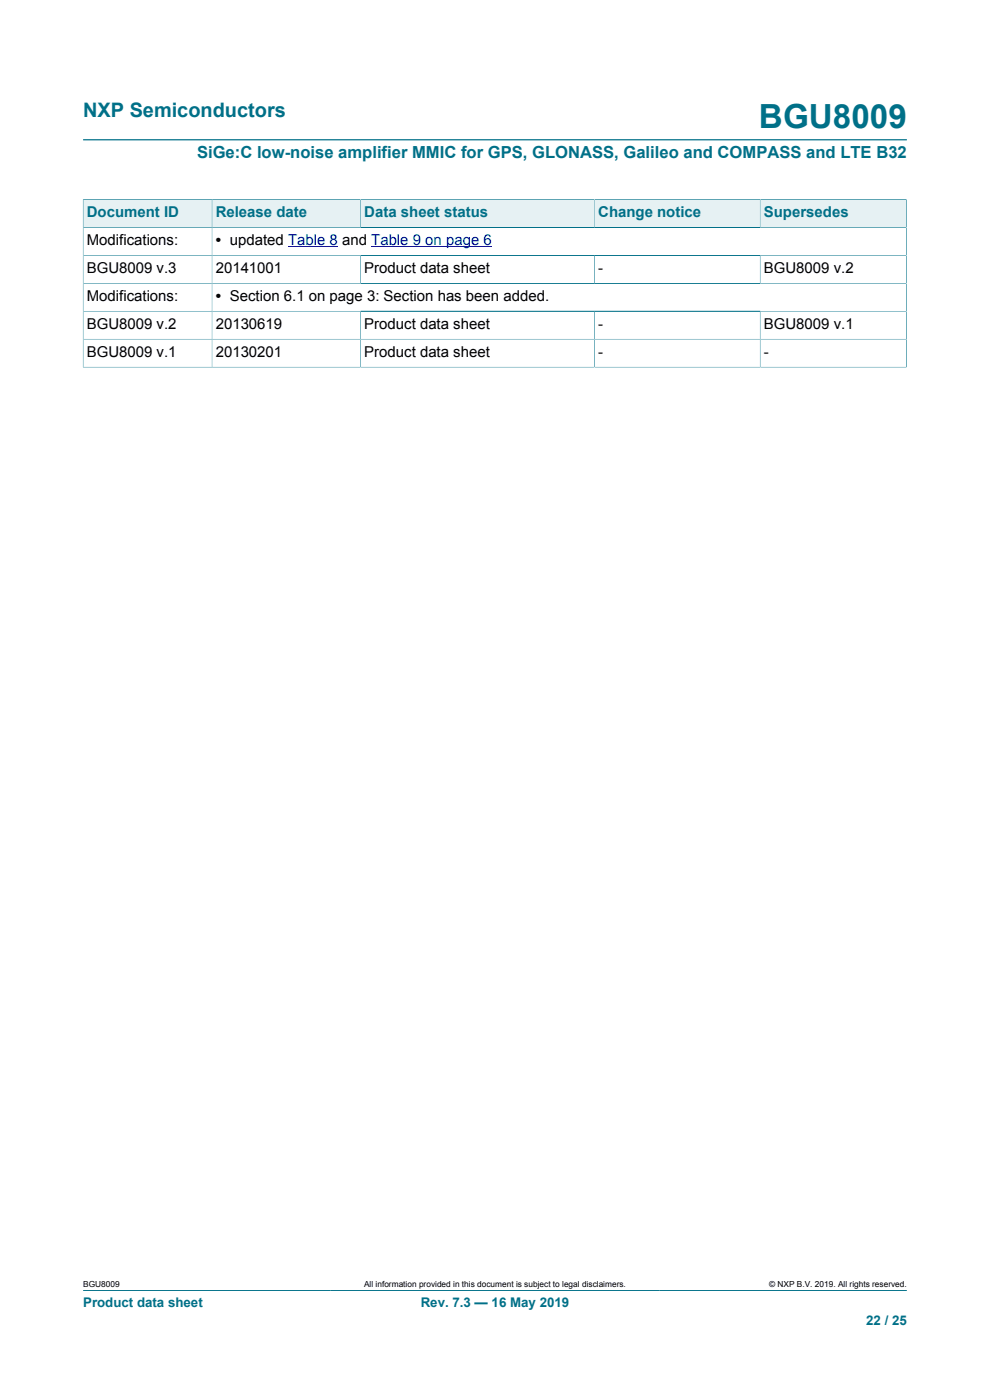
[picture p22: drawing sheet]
<svg xmlns="http://www.w3.org/2000/svg" width="210mm" height="297mm" viewBox="0 0 210 297" stroke-linecap="round" stroke-linejoin="round" font-family="sans-serif">
<defs><g id="words">
<text font-size="7.1" fill="#007088" x="161" y="27.2">BGU8009</text>
<text font-size="4.2" fill="#007088" x="17.6" y="24.8">NXP Semiconductors</text>
<text font-size="3.5" fill="#007088" x="41.8" y="33.5">SiGe:C low-noise amplifier MMIC for GPS, GLONASS, Galileo and COMPASS and LTE B32</text>
<g font-size="3.2" fill="#007088">
<text x="18.4" y="46.1">Document ID</text>
<text x="45.8" y="46.1">Release date</text>
<text x="77.3" y="46.1">Data sheet status</text>
<text x="126.9" y="46.1">Change notice</text>
<text x="162" y="46.1">Supersedes</text>
</g>
<g font-size="3.2">
<text x="18.4" y="52">Modifications:</text>
<text x="45.8" y="52">• updated Table 8 and Table 9 on page 6</text>
<text x="18.4" y="58">BGU8009 v.3</text>
<text x="45.8" y="58">20141001</text>
<text x="77.3" y="58">Product data sheet</text>
<text x="126.9" y="58">-</text>
<text x="162" y="58">BGU8009 v.2</text>
<text x="18.4" y="63.9">Modifications:</text>
<text x="45.8" y="63.9">• Section 6.1 on page 3: Section has been added.</text>
<text x="18.4" y="69.8">BGU8009 v.2</text>
<text x="45.8" y="69.8">20130619</text>
<text x="77.3" y="69.8">Product data sheet</text>
<text x="126.9" y="69.8">-</text>
<text x="162" y="69.8">BGU8009 v.1</text>
<text x="18.4" y="75.8">BGU8009 v.1</text>
<text x="45.8" y="75.8">20130201</text>
<text x="77.3" y="75.8">Product data sheet</text>
<text x="126.9" y="75.8">-</text>
<text x="162" y="75.8">-</text>
</g>
<g font-size="2.8" fill="#007088">
<text x="17.6" y="277.3">Product data sheet</text>
<text x="89.2" y="277.3">Rev. 7.3 — 16 May 2019</text>
<text x="183.7" y="281">22 / 25</text>
</g>
<g font-size="1.8">
<text x="17.6" y="273.1">BGU8009</text>
<text x="77.2" y="273.1">All information provided in this document is subject to legal disclaimers.</text>
<text x="163.2" y="273.1">© NXP B.V. 2019. All rights reserved.</text>
</g>
</g></defs>
<path d="M17.6 29.7h174.8M17.6 273.8h174.8" fill="none" stroke="#007088" stroke-width=".21"/>
<path d="M17.7 42.4h27.2v5.8h-27.2z" fill="#e6f1f3"/>
<path d="M17.6 42.3v6h27.4v-6h-27.4" fill="none" stroke="#007088" stroke-width=".21"/>
<path d="M45 42.4h31.4v5.8h-31.4z" fill="#e6f1f3"/>
<path d="M45 42.3h31.5v6h-31.5z" fill="none" stroke="#007088" stroke-width=".21"/>
<path d="M76.6 42.4h49.4v5.8h-49.4z" fill="#e6f1f3"/>
<path d="M76.5 42.3h49.6v6h-49.6z" fill="none" stroke="#007088" stroke-width=".21"/>
<path d="M126.2 42.4h35v5.8h-35z" fill="#e6f1f3"/>
<path d="M126.1 42.3h35.2v6h-35.2z" fill="none" stroke="#007088" stroke-width=".21"/>
<path d="M161.3 42.4h30.9v5.8h-30.9z" fill="#e6f1f3"/>
<g fill="none" stroke="#007088" stroke-width=".21">
<path d="M17.6 54.2h174.7M45 48.3v29.6M76.5 54.2v5.9M126.1 54.2v5.9M161.3 54.2v5.9M192.3 42.3v35.7M192.3 48.3h-174.7v29.7M192.3 42.3h-31v6M17.6 77.9h174.7M17.6 60.1h174.7M17.6 66h174.7M17.6 72h174.7"/>
<path d="M76.5 66v11.9M126.1 66v11.9M161.3 66v11.9"/>
</g>
<path d="M61.1 52.4h10.6M78.7 52.4h25.6" fill="none" stroke="#00f" stroke-width=".21"/>
<use href="#words"/>
</svg>
